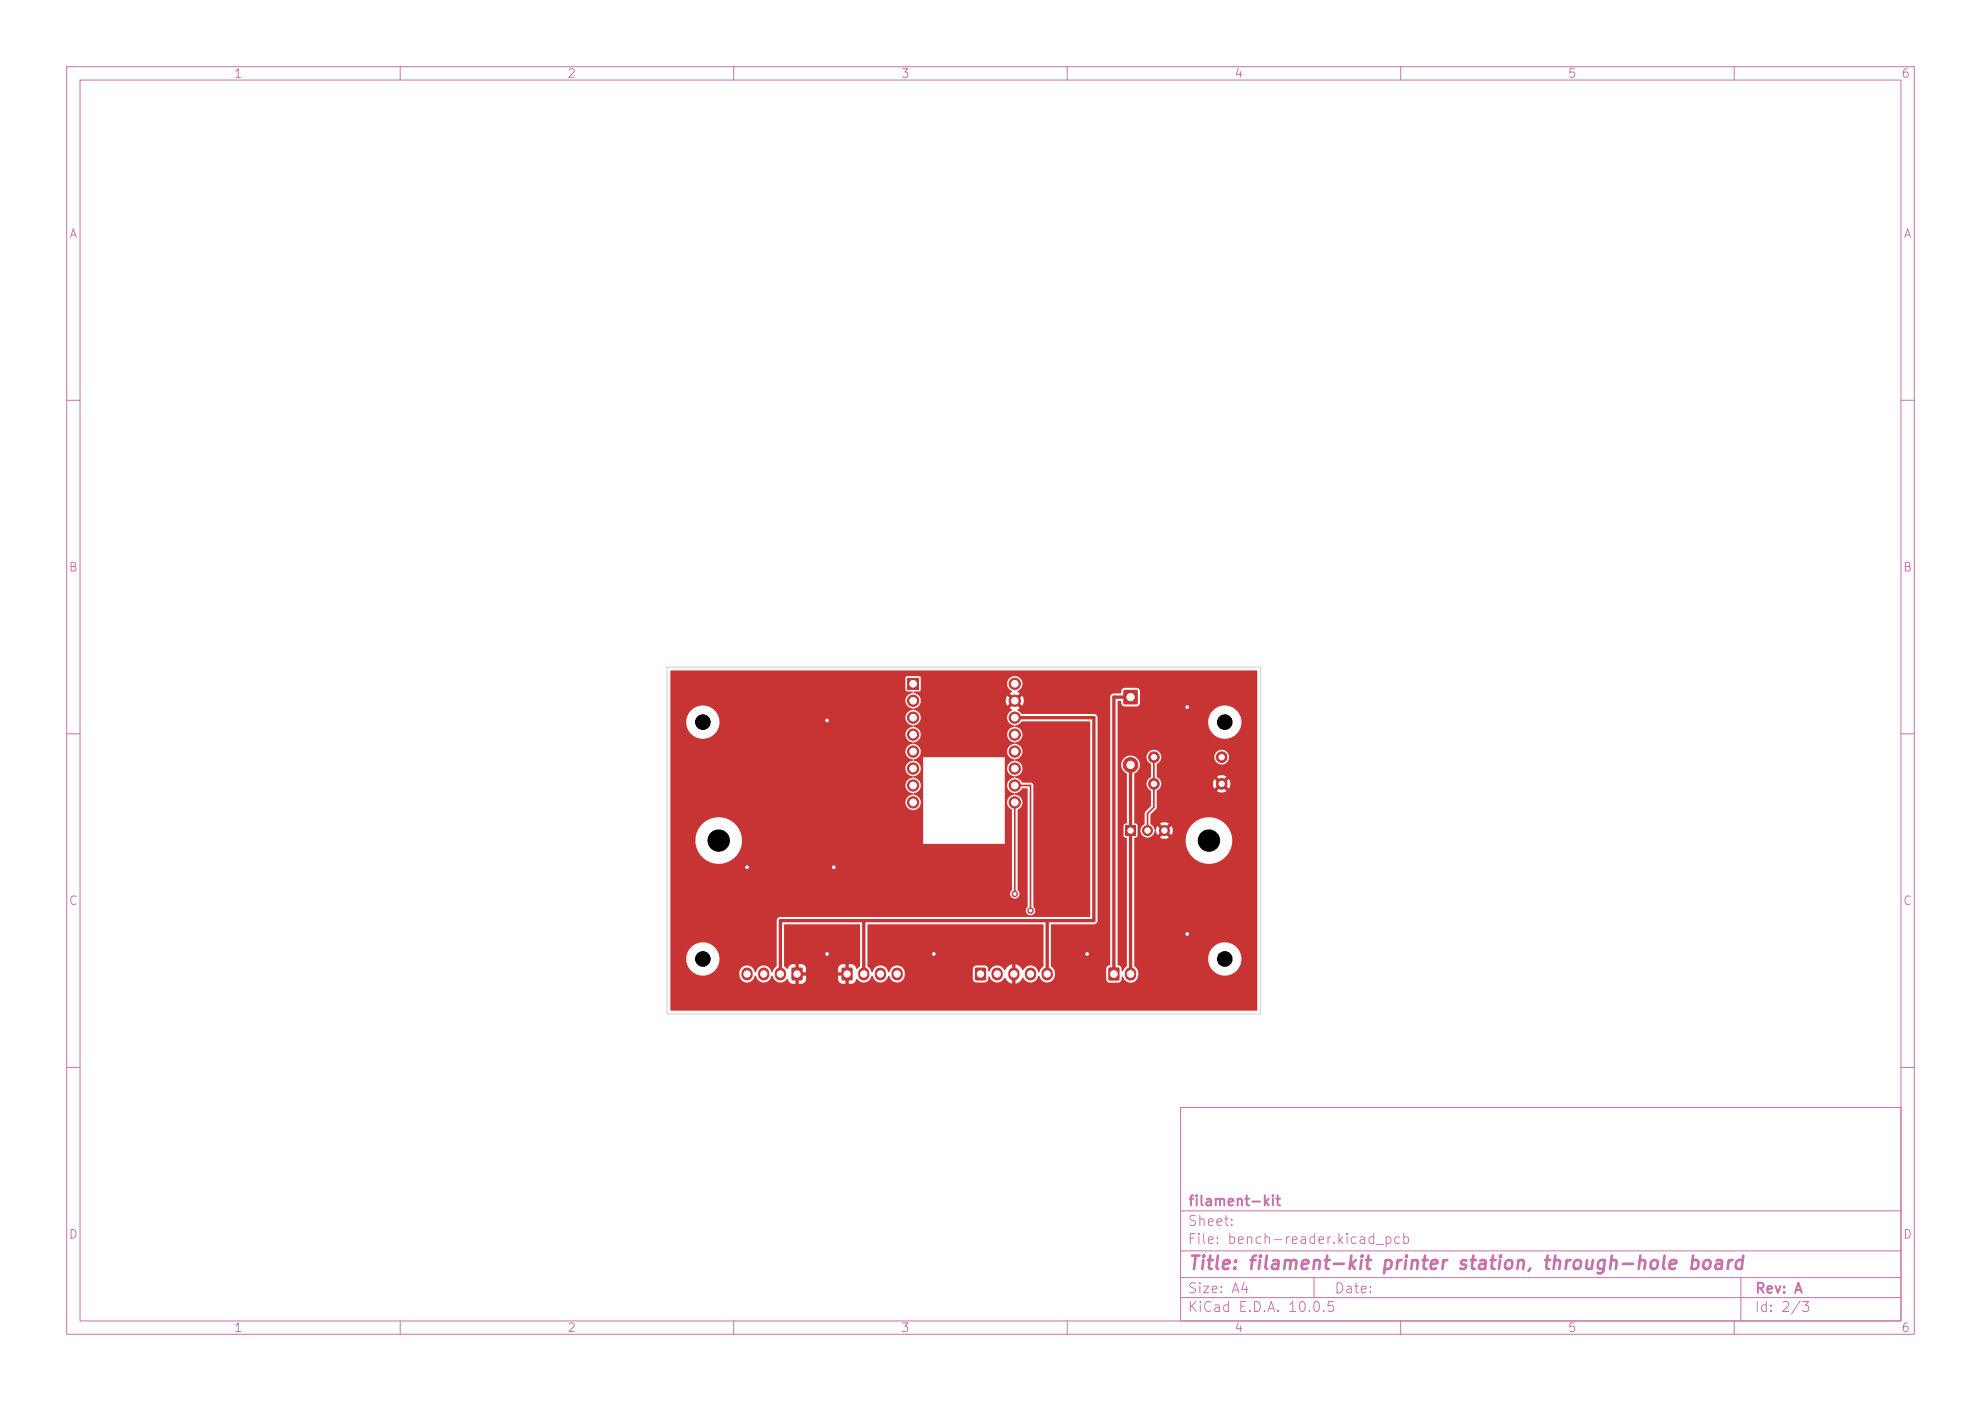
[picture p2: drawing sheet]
<svg xmlns="http://www.w3.org/2000/svg" width="297mm" height="210mm" viewBox="0 0 297 210" stroke-linecap="round" stroke-linejoin="round" font-family="sans-serif">
<defs><g id="words">
<text font-size="2" fill="#c872ab" x="178" y="190.8">Title: filament-kit printer station, through-hole board</text>
<g font-size="1.5" fill="#c872ab">
<text x="178" y="184.1">Sheet:</text>
<text x="178" y="181.1">filament-kit</text>
<text x="178" y="186.8">File: bench-reader.kicad_pcb</text>
<text x="178" y="197">KiCad E.D.A. 10.0.5</text>
<text x="178" y="194.2">Size: A4</text>
<text x="200" y="194.2">Date:</text>
<text x="263" y="197">Id: 2/3</text>
<text x="263" y="194.2">Rev: A</text>
</g>
<g font-size="1.3" fill="#c872ab">
<text x="35" y="12">1</text>
<text x="85" y="12">2</text>
<text x="135" y="12">3</text>
<text x="185" y="12">4</text>
<text x="235" y="12">5</text>
<text x="285" y="12">6</text>
<text x="10.3" y="36">A</text>
<text x="285.3" y="36">A</text>
<text x="10.2" y="86">B</text>
<text x="285.2" y="86">B</text>
<text x="10.2" y="136">C</text>
<text x="285.2" y="136">C</text>
<text x="10.2" y="186">D</text>
<text x="285.2" y="186">D</text>
<text x="35" y="200">1</text>
<text x="85" y="200">2</text>
<text x="135" y="200">3</text>
<text x="185" y="200">4</text>
<text x="235" y="200">5</text>
<text x="285" y="200">6</text>
</g>
</g></defs>
<g fill="none" stroke="#c872ab" stroke-width=".15">
<path d="M10 10h277v190h-277zM12 12h273v186h-273zM60 10v2M110 10v2M160 10v2M210 10v2M260 10v2M10 60h2M285 60h2M10 110h2M285 110h2M10 160h2"/>
<path d="M177 166h108v32h-108zM285 160h2M60 198v2M110 198v2M160 198v2M177 194.5h108M177 191.5h108M177 187.5h108M177 181.5h108M197 191.5v3M210 198v2M260 198v2"/>
<path d="M261 191.5v6.5"/>
</g>
<path d="M166.2 145.1h1.6v1.8h-1.6z" fill="#c83434"/>
<path d="M169.5 145.9v.3" fill="none" stroke="#c83434" stroke-width="1.7"/>
<path d="M126.2 145.1h1.6v1.8h-1.6z" fill="#c83434"/>
<path d="M129.5 145.9v.2M132 145.9v.2M134.5 145.9v.2" fill="none" stroke="#c83434" stroke-width="1.7"/>
<path d="M168.7 123.8h1.6v1.5h-1.6z" fill="#c83434"/>
<g fill="#c83434" stroke="#c83434" stroke-width=".15">
<circle cx="172" cy="124.5" r=".75"/>
<circle cx="174.6" cy="124.5" r=".75"/>
</g>
<path d="M168.5 103.5h2v2h-2z" fill="#c83434"/>
<circle cx="169.5" cy="114.7" r="1.1" fill="#c83434" stroke="#c83434" stroke-width=".15"/>
<path d="M118.7 145.1h1.6v1.8h-1.6z" fill="#c83434"/>
<path d="M112 145.9v.2M114.5 145.9v.2M117 145.9v.2" fill="none" stroke="#c83434" stroke-width="1.7"/>
<path d="M146.2 145.1h1.6v1.8h-1.6z" fill="#c83434"/>
<path d="M149.5 145.9v.2M152 145.9v.2M154.5 145.9v.2M157 145.9v.2" fill="none" stroke="#c83434" stroke-width="1.7"/>
<g fill="#c83434" stroke="#c83434" stroke-width=".15">
<circle cx="183.2" cy="113.5" r=".8"/>
<circle cx="173" cy="113.5" r=".8"/>
<circle cx="173" cy="117.5" r=".8"/>
<circle cx="183.2" cy="117.5" r=".8"/>
</g>
<path d="M136 101.7h1.8v1.7h-1.8z" fill="#c83434"/>
<g fill="#c83434" stroke="#c83434" stroke-width=".15">
<circle cx="136.9" cy="105" r=".85"/>
<circle cx="136.9" cy="107.6" r=".85"/>
<circle cx="136.9" cy="110.1" r=".85"/>
<circle cx="136.9" cy="112.7" r=".85"/>
<circle cx="136.9" cy="115.2" r=".85"/>
<circle cx="136.9" cy="117.7" r=".85"/>
<circle cx="136.9" cy="120.3" r=".85"/>
<circle cx="152.1" cy="102.5" r=".85"/>
<circle cx="152.1" cy="105" r=".85"/>
<circle cx="152.1" cy="107.6" r=".85"/>
<circle cx="152.1" cy="110.1" r=".85"/>
<circle cx="152.1" cy="112.7" r=".85"/>
<circle cx="152.1" cy="115.2" r=".85"/>
<circle cx="152.1" cy="117.7" r=".85"/>
<circle cx="152.1" cy="120.3" r=".85"/>
<circle cx="178" cy="106" r=".4"/>
<circle cx="178" cy="140" r=".4"/>
<circle cx="140" cy="143" r=".4"/>
<circle cx="163" cy="143" r=".4"/>
<circle cx="124" cy="143" r=".4"/>
<circle cx="112" cy="130" r=".4"/>
<circle cx="124" cy="108" r=".4"/>
<circle cx="125" cy="130" r=".4"/>
<circle cx="154.5" cy="136.5" r=".4"/>
<circle cx="152.1" cy="134" r=".4"/>
</g>
<path d="M152.1 107.6h11.9v30.4h-47v8M169.5 104.5h-2.5v41.5M169.5 114.7v31.3M129.5 138v8M157 138v8" fill="none" stroke="#c83434" stroke-width=".5"/>
<path d="M152.1 117.7h2.4v18.8M173 113.5v7.5l-1 1v2.5M152.1 120.3v13.7" fill="none" stroke="#c83434" stroke-width=".25"/>
<path d="M100.5 100.6l87.9-.1 .1 .1-.1 50.9h-87.8l-.1-.1v-7.6h2.4a2.49 2.49 0 0 0 3.9 2h4v.4a1.19 1.19 0 0 0 1.2 1.1 1.19 1.19 0 0 0 1.2-1h.1a1.2 1.2 0 0 0 1.2 1 1.2 1.2 0 0 0 1.2-1h.1a1.22 1.22 0 0 0 1 1 1.22 1.22 0 0 0 1.3-.6l.1 .1a.74 .74 0 0 0 .6 .7h.4v-1.1h.6v1.1a.91 .91 0 0 0 .9-.3 .91 .91 0 0 0 .1-1h-.9v-.4h.9v-.6a.83 .83 0 0 0-1-.7v1.1h-.6v-1.1h-.4a.93 .93 0 0 0-.7 .7l-.5-.4v-6.1l.1-.1h11.2v6.2l-.4 .4h-.2a.74 .74 0 0 0-.7-.7h-.4v1.1h-.4v-1.1a.85 .85 0 0 0-1.2 .7v.6h1v.4h-1l.1 .7 .1 .3 .4 .3h.6v-1.1h.4v1.1a.86 .86 0 0 0 1.2-.7l.1-.1a1.23 1.23 0 0 0 1.3 .6 1.23 1.23 0 0 0 .9-1h.1a1.2 1.2 0 0 0 1.2 1 1.2 1.2 0 0 0 1.2-1h.1a1.16 1.16 0 0 0 1.2 1 1.16 1.16 0 0 0 1.2-1.1l-.1-.5a1.19 1.19 0 0 0-1.2-1 1.19 1.19 0 0 0-1.1 1h-.1a1.2 1.2 0 0 0-1.2-1 1.2 1.2 0 0 0-1.2 1h-.1l-.2-.4-.4-.5v-6.1l.1-.1h26.1l.1 .1v6.1l-.4 .5-.2 .4h-.1a1.21 1.21 0 0 0-1.1-1 1.21 1.21 0 0 0-1.2 .7 1.82 1.82 0 0 0-1.2-.9v1.1h-.4l-.1-1a1.96 1.96 0 0 0-1.1 .8 1.26 1.26 0 0 0-1.2-.7 1.26 1.26 0 0 0-1.1 .9h-.1a.66 .66 0 0 0-.6-.9h-1.2l-.4 .2-.2 .3v1.6a.54 .54 0 0 0 .6 .5l1.5-.1 .2-.3 .1-.5h.2a1.22 1.22 0 0 0 1 .9 1.22 1.22 0 0 0 1.2-.7 1.82 1.82 0 0 0 1.2 .9v-1.1h.4l.1 1a1.96 1.96 0 0 0 1.1-.8 1.25 1.25 0 0 0 1.3 .7 1.25 1.25 0 0 0 1-1h.1a1.16 1.16 0 0 0 1.2 1 1.16 1.16 0 0 0 1.2-1.1l-.1-.6-.2-.4h7.9v1.6l.2 .3 .4 .2h1.2a.67 .67 0 0 0 .6-.9 .27 .27 0 0 1 .3 .4 1.15 1.15 0 0 0 1.3 .5 1.15 1.15 0 0 0 .9-1.1l-.1-.8-.5-.6v-1h11l.1 .4a2.5 2.5 0 0 0 3.9 1.6 2.5 2.5 0 0 0-.4-4.3 2.5 2.5 0 0 0-3.6 2.3h-11v-17.8h7.6l.1 .6a3.5 3.5 0 0 0 5.5 2.2 3.5 3.5 0 0 0-.5-5.9 3.5 3.5 0 0 0-5.1 3.1h-7.6v-.4l.3-.1 .1-.2 .1-.9h.4v.2a1.07 1.07 0 0 0 1.1 1 1.07 1.07 0 0 0 1-1.1l.2 .1 .2 .6 .7-.7 .1 .3 .2 .1-.6 .7a1.24 1.24 0 0 0 1.4-.1l-.7-.6 .2-.1 .2-.3 .6 .7a1.25 1.25 0 0 0 0-1.4l-.6 .7-.2-.3-.2-.1 .7-.6a1.24 1.24 0 0 0-1.4 0l.6 .6-.2 .1-.1 .3-.7-.7-.2 .6h-.2a1.18 1.18 0 0 0-.6-.9v-1.4l.9-1v-2.5a1.73 1.73 0 0 0 .7-1.2h7.8l.2 .8 .7-.7 .1 .3 .2 .1-.6 .7a1.29 1.29 0 0 0 1.4 0l-.7-.7 .2-.1 .2-.3 .7 .7a1.29 1.29 0 0 0-.1-1.4l-.6 .7-.1-.2-.3-.2 .6-.7a1.29 1.29 0 0 0-1.4 0l.7 .7-.2 .1-.1 .3-.7-.7-.2 .6h-7.8a1.41 1.41 0 0 0-.7-.9v-2a1.16 1.16 0 0 0 .7-1.1h8v.2a1.1 1.1 0 0 0 1.6 .8 1.1 1.1 0 0 0 0-1.8 1.1 1.1 0 0 0-1.6 .8h-8v-.2a1.13 1.13 0 0 0-1.9-.5 1.13 1.13 0 0 0 .4 1.9v1.9a1.17 1.17 0 0 0-.7 1 1.17 1.17 0 0 0 .7 1.1v2.2l-1 1v1.7a1.2 1.2 0 0 0-.6 .9h-.4l-.1-.8-.4-.3v-7.3a1.41 1.41 0 0 0 .5-2.2 1.41 1.41 0 0 0-2.2 0 1.41 1.41 0 0 0 .5 2.2v7.3l-.3 .2-.1 .2-.1 1.6 .2 .2 .3 .2v19.1l-.5 .8-.2-.1a.77 .77 0 0 0-.6-.9v-36.4h13.5l.1 .5a2.5 2.5 0 0 0 3.9 1.6 2.5 2.5 0 0 0-.4-4.3 2.5 2.5 0 0 0-3.6 2.2h-13.5v-3l.1-.1h.4a.62 .62 0 0 0 .5 .8h1.9l.2-.2 .2-.3v-1.8l-.2-.3-.3-.2h-1.8a.64 .64 0 0 0-.5 .8l-1.3 .1-.4 .4v40.2l-.4 .3-.2 .3h-7.9l-.3-.4v-6.2h6.5l.3-.3 .2-.2-.1-30.7-.4-.4h-10.9l-.6-.5v-.2l.3-.1-.6-.7 .3-.3 .7 .6a1.33 1.33 0 0 0 0-1.5l-.7 .6-.3-.3 .6-.7-.3-.2v-.1a1.16 1.16 0 0 0 .4-1.8 1.16 1.16 0 0 0-1.8 0 1.16 1.16 0 0 0 .5 1.8v.1l-.3 .2 .6 .7-.3 .3-.7-.6a1.33 1.33 0 0 0 0 1.5l.7-.6 .3 .3-.6 .7 .3 .1v.2a1.17 1.17 0 0 0-.7 1.3 1.17 1.17 0 0 0 1.1 1v.1a1.21 1.21 0 0 0-1.1 .9 1.21 1.21 0 0 0 .5 1.3l.2 .1a.28 .28 0 0 1 .4 .3 1.18 1.18 0 0 0-1.1 1.2 1.18 1.18 0 0 0 1.1 1.1v.2a1.21 1.21 0 0 0-1.1 .9 1.21 1.21 0 0 0 .5 1.3l.2 .1a.28 .28 0 0 1 .4 .3 1.18 1.18 0 0 0-1.1 1.1 1.18 1.18 0 0 0 1.1 1.2v.1a1.25 1.25 0 0 0-1.1 1.1 1.25 1.25 0 0 0 .7 1.3v12l-.2 .4v.4a.72 .72 0 0 0 1.1 .4 .72 .72 0 0 0 0-1.2v-12a1.18 1.18 0 0 0 .7-1.3 1.18 1.18 0 0 0-1.1-1v-.2a1.47 1.47 0 0 0 1.1-.7h.7l.1 .1v17.7a.72 .72 0 0 0-.1 1 .72 .72 0 0 0 1.1-.1 .72 .72 0 0 0-.2-1v-18.2l-.1-.2-.2-.2h-1.4a1.57 1.57 0 0 0-1.1-.8l.1-.1a1.18 1.18 0 0 0 1.1-1.2 1.18 1.18 0 0 0-1.1-1.2v-.1a1.21 1.21 0 0 0 1-.9 1.21 1.21 0 0 0-.5-1.3l-.5-.2v-.2a1.18 1.18 0 0 0 1.1-1.2 1.18 1.18 0 0 0-1.1-1.2v-.2a1.26 1.26 0 0 0 1-.6l10.2 .1v29.2h-46.5l-.2 .2-.3 .3v6.9l-.4 .5-.2 .4h-.1a1.2 1.2 0 0 0-1.2-1 1.2 1.2 0 0 0-1.2 1h-.1a1.16 1.16 0 0 0-1.2-1 1.16 1.16 0 0 0-1.2 1.1h-4l.1-.1a2.5 2.5 0 0 0-.4-4.2 2.5 2.5 0 0 0-3.6 2.3h-2.4v-17.8h3.7l.1 .6a3.5 3.5 0 0 0 3.5 2.9 3.5 3.5 0 0 0 3.4-3h39.4v-13h-12.2v13h-27.2a3.5 3.5 0 0 0-3.2-4 3.5 3.5 0 0 0-3.8 3.5h-3.7v-17.8h2.4v.5a2.5 2.5 0 0 0 4 1.6 2.5 2.5 0 0 0-.4-4.3 2.5 2.5 0 0 0-3.6 2.2h-2.4v-6.6h35.2l.1 1.9 .2 .1 .8 .1v.2a1.18 1.18 0 0 0-1.1 1.1 1.18 1.18 0 0 0 1.2 1.2v.1a1.21 1.21 0 0 0-1.1 .9 1.21 1.21 0 0 0 .5 1.4h.2a.28 .28 0 0 1 .4 .3 1.18 1.18 0 0 0-1.2 1.2 1.18 1.18 0 0 0 1.2 1.2v.1a1.21 1.21 0 0 0-1.1 .9 1.21 1.21 0 0 0 .5 1.3l.2 .1a.28 .28 0 0 1 .4 .3 1.18 1.18 0 0 0-1.2 1.2 1.18 1.18 0 0 0 1.2 1.2v.1a1.21 1.21 0 0 0-1.1 .9 1.21 1.21 0 0 0 .5 1.3l.2 .1a.28 .28 0 0 1 .4 .3 1.16 1.16 0 0 0-1.1 1.6 1.16 1.16 0 0 0 1.8 .4 1.16 1.16 0 0 0-.3-1.9l-.4-.1v-.2a1.18 1.18 0 0 0 1.2-1.2 1.18 1.18 0 0 0-1.2-1.1v-.2a1.21 1.21 0 0 0 1.1-.9 1.21 1.21 0 0 0-.5-1.3l-.6-.2v-.2a1.18 1.18 0 0 0 1.2-1.1 1.18 1.18 0 0 0-1.2-1.2v-.1a1.21 1.21 0 0 0 1.1-.9 1.21 1.21 0 0 0-.5-1.4l-.6-.2v-.1a1.18 1.18 0 0 0 1.2-1.2 1.18 1.18 0 0 0-1.2-1.2v-.1a1.21 1.21 0 0 0 1.1-.9 1.21 1.21 0 0 0-.5-1.3l-.5-.2-.1-.2h.1l.8-.1 .2-.2 .1-1.8-.3-.2h-1.8l-.3 .2h-35.2z" fill="#c83434"/>
<path d="M100 100h89v52h-89z" fill="none" stroke="#d0d2cd" stroke-width=".15"/>
<g fill="#fff" stroke="#fff" stroke-width=".15">
<circle cx="178" cy="106" r=".2"/>
<circle cx="178" cy="140" r=".2"/>
<circle cx="140" cy="143" r=".2"/>
<circle cx="163" cy="143" r=".2"/>
<circle cx="124" cy="143" r=".2"/>
<circle cx="112" cy="130" r=".2"/>
<circle cx="124" cy="108" r=".2"/>
<circle cx="125" cy="130" r=".2"/>
<circle cx="154.5" cy="136.5" r=".2"/>
<circle cx="152.1" cy="134" r=".2"/>
<circle cx="167" cy="146" r=".5"/>
<circle cx="169.5" cy="146" r=".5"/>
<circle cx="127" cy="146" r=".47"/>
<circle cx="129.5" cy="146" r=".48"/>
<circle cx="132" cy="146" r=".47"/>
<circle cx="134.5" cy="146" r=".48"/>
<circle cx="169.5" cy="124.5" r=".4"/>
<circle cx="172" cy="124.5" r=".4"/>
<circle cx="174.6" cy="124.5" r=".4"/>
<circle cx="169.5" cy="104.5" r=".55"/>
<circle cx="169.5" cy="114.7" r=".55"/>
<circle cx="119.5" cy="146" r=".47"/>
<circle cx="117" cy="146" r=".47"/>
<circle cx="114.5" cy="146" r=".47"/>
<circle cx="112" cy="146" r=".47"/>
<circle cx="147" cy="146" r=".47"/>
<circle cx="149.5" cy="146" r=".47"/>
<circle cx="152" cy="146" r=".47"/>
<circle cx="154.5" cy="146" r=".47"/>
<circle cx="157" cy="146" r=".47"/>
<circle cx="183.2" cy="113.5" r=".4"/>
<circle cx="173" cy="113.5" r=".4"/>
<circle cx="173" cy="117.5" r=".4"/>
<circle cx="183.2" cy="117.5" r=".4"/>
<circle cx="136.9" cy="102.5" r=".5"/>
<circle cx="136.9" cy="105" r=".5"/>
<circle cx="136.9" cy="107.6" r=".5"/>
<circle cx="136.9" cy="110.1" r=".5"/>
<circle cx="136.9" cy="112.7" r=".5"/>
<circle cx="136.9" cy="115.2" r=".5"/>
<circle cx="136.9" cy="117.7" r=".5"/>
<circle cx="136.9" cy="120.3" r=".5"/>
<circle cx="152.1" cy="102.5" r=".5"/>
<circle cx="152.1" cy="105" r=".5"/>
<circle cx="152.1" cy="107.6" r=".5"/>
<circle cx="152.1" cy="110.1" r=".5"/>
<circle cx="152.1" cy="112.7" r=".5"/>
<circle cx="152.1" cy="115.2" r=".5"/>
<circle cx="152.1" cy="117.7" r=".5"/>
<circle cx="152.1" cy="120.3" r=".5"/>
</g>
<g fill="#000" stroke="#000" stroke-width=".15">
<circle cx="105.4" cy="108.2" r="1.1"/>
<circle cx="183.6" cy="108.2" r="1.1"/>
<circle cx="107.7" cy="126" r="1.6"/>
<circle cx="181.2" cy="126" r="1.6"/>
<circle cx="105.4" cy="143.7" r="1.1"/>
<circle cx="183.6" cy="143.7" r="1.1"/>
</g>
<use href="#words"/>
</svg>
